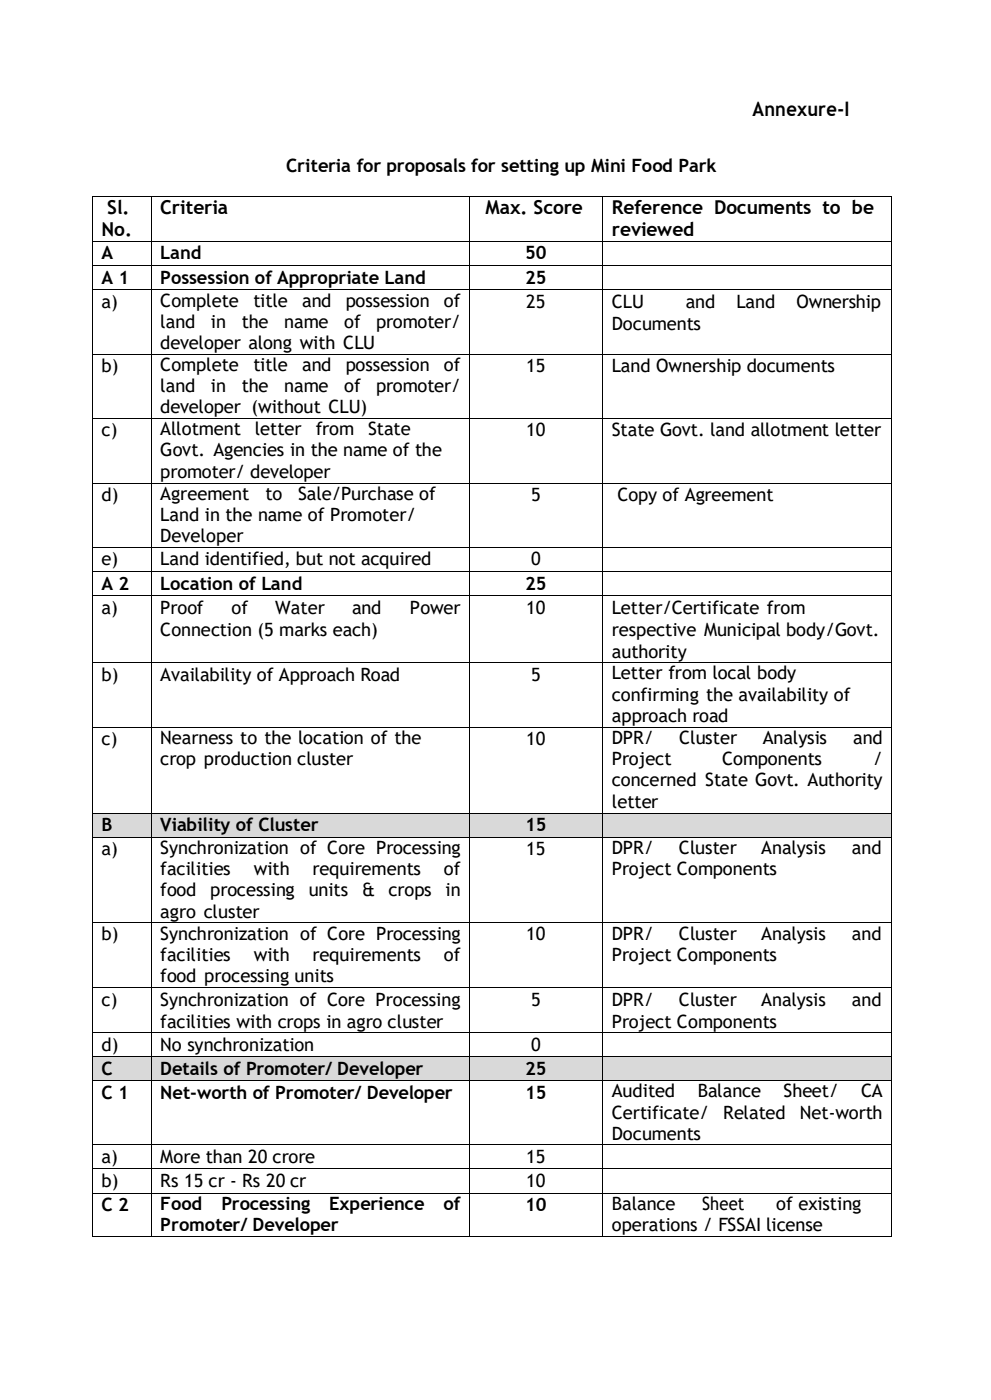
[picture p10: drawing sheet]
<svg xmlns="http://www.w3.org/2000/svg" width="210mm" height="297mm" viewBox="0 0 210 297" stroke-linecap="round" stroke-linejoin="round" font-family="sans-serif">
<defs><g id="words">
<text font-size="4.2" x="159.5" y="24.6">Annexure-I</text>
<g font-size="4.1">
<text x="22.7" y="45.5">Sl.</text>
<text x="34" y="45.5">Criteria</text>
<text x="102.9" y="45.5">Max. Score</text>
<text x="129.7" y="45.4">Reference Documents to be</text>
<text x="21.5" y="50.1">No.</text>
<text x="129.7" y="50.1">reviewed</text>
</g>
<g font-size="3.9">
<text x="60.6" y="36.4">Criteria for proposals for setting up Mini Food Park</text>
<text x="21.5" y="55.1">A</text>
<text x="34" y="55.1">Land</text>
<text x="111.3" y="55.1">50</text>
<text x="21.5" y="60.2">A 1</text>
<text x="21.5" y="65.3">a)</text>
<text x="34" y="60.2">Possession of Appropriate Land</text>
<text x="34" y="65">Complete</text>
<text x="53.7" y="65">title</text>
<text x="64" y="65">and</text>
<text x="73.3" y="65">possession</text>
<text x="94.1" y="65">of</text>
<text x="111.3" y="60.2">25</text>
<text x="111.5" y="65.3">25</text>
<text x="129.7" y="65.4">CLU</text>
<text x="145.3" y="65.4">and</text>
<text x="156.1" y="65.4">Land</text>
<text x="168.8" y="65.4">Ownership</text>
<text x="34" y="69.5">land</text>
<text x="44.7" y="69.5">in</text>
<text x="51.2" y="69.5">the</text>
<text x="60.2" y="69.5">name</text>
<text x="72.9" y="69.5">of</text>
<text x="79.7" y="69.5">promoter/</text>
<text x="129.7" y="70">Documents</text>
<text x="34" y="74">developer along with CLU</text>
<text x="21.5" y="78.9">b)</text>
<text x="34" y="78.7">Complete</text>
<text x="34" y="83.2">land</text>
<text x="44.7" y="83.2">in</text>
<text x="51.2" y="83.2">the</text>
<text x="53.7" y="78.7">title</text>
<text x="60.2" y="83.2">name</text>
<text x="64" y="78.7">and</text>
<text x="72.9" y="83.2">of</text>
<text x="73.3" y="78.7">possession</text>
<text x="79.7" y="83.2">promoter/</text>
<text x="94.1" y="78.7">of</text>
<text x="111.5" y="78.9">15</text>
<text x="129.7" y="78.9">Land Ownership documents</text>
<text x="34" y="87.7">developer (without CLU)</text>
<text x="21.5" y="92.6">c)</text>
<text x="34" y="92.3">Allotment</text>
<text x="54" y="92.3">letter</text>
<text x="66.9" y="92.3">from</text>
<text x="78" y="92.3">State</text>
<text x="111.5" y="92.6">10</text>
<text x="129.7" y="92.6">State Govt. land allotment letter</text>
<text x="34" y="96.8">Govt. Agencies in the name of the</text>
<text x="34" y="101.4">promoter/ developer</text>
<text x="21.5" y="106.3">d)</text>
<text x="34" y="106">Agreement</text>
<text x="56.2" y="106">to</text>
<text x="63.2" y="106">Sale/Purchase of</text>
<text x="112.6" y="106.3">5</text>
<text x="130.9" y="106.3">Copy of Agreement</text>
<text x="34" y="110.5">Land in the name of Promoter/</text>
<text x="21.5" y="119.9">e)</text>
<text x="34" y="115">Developer</text>
<text x="34" y="119.9">Land identified, but not acquired</text>
<text x="112.6" y="119.9">0</text>
<text x="21.5" y="125.1">A 2</text>
<text x="34" y="125.1">Location of Land</text>
<text x="111.3" y="125.1">25</text>
<text x="21.5" y="130.2">a)</text>
<text x="34" y="130.3">Proof</text>
<text x="49" y="130.3">of</text>
<text x="58.4" y="130.3">Water</text>
<text x="74.6" y="130.3">and</text>
<text x="86.9" y="130.3">Power</text>
<text x="111.5" y="130.2">10</text>
<text x="129.7" y="130.3">Letter/Certificate from</text>
<text x="34" y="134.9">Connection (5 marks each)</text>
<text x="129.7" y="134.9">respective Municipal body/Govt.</text>
<text x="129.7" y="139.6">authority</text>
<text x="21.5" y="144.4">b)</text>
<text x="34" y="144.4">Availability of Approach Road</text>
<text x="112.6" y="144.4">5</text>
<text x="129.7" y="144.1">Letter from local body</text>
<text x="129.7" y="148.6">confirming the availability of</text>
<text x="129.7" y="153.2">approach road</text>
<text x="21.5" y="158.1">c)</text>
<text x="34" y="157.9">Nearness to the location of the</text>
<text x="111.5" y="158.1">10</text>
<text x="129.7" y="157.9">DPR/</text>
<text x="144" y="157.9">Cluster</text>
<text x="161.7" y="157.9">Analysis</text>
<text x="180.8" y="157.9">and</text>
<text x="34" y="162.3">crop production cluster</text>
<text x="129.7" y="162.3">Project</text>
<text x="129.7" y="166.8">concerned State Govt. Authority</text>
<text x="153.1" y="162.3">Components</text>
<text x="185.1" y="162.3">/</text>
<text x="129.7" y="171.4">letter</text>
<text x="21.5" y="176.3">B</text>
<text x="34" y="176.3">Viability of Cluster</text>
<text x="111.3" y="176.3">15</text>
<text x="21.5" y="181.4">a)</text>
<text x="34" y="181.2">Synchronization of Core Processing</text>
<text x="34" y="185.6">facilities</text>
<text x="53.8" y="185.6">with</text>
<text x="66.2" y="185.6">requirements</text>
<text x="94.1" y="185.6">of</text>
<text x="111.5" y="181.4">15</text>
<text x="129.7" y="181.2">DPR/</text>
<text x="129.7" y="185.6">Project Components</text>
<text x="143.9" y="181.2">Cluster</text>
<text x="161.4" y="181.2">Analysis</text>
<text x="180.6" y="181.2">and</text>
<text x="34" y="190.1">food</text>
<text x="44.6" y="190.1">processing</text>
<text x="65.5" y="190.1">units</text>
<text x="76.7" y="190.1">&amp;</text>
<text x="82.3" y="190.1">crops</text>
<text x="94.4" y="190.1">in</text>
<text x="34" y="194.7">agro cluster</text>
<text x="21.5" y="199.4">b)</text>
<text x="34" y="199.4">Synchronization of Core Processing</text>
<text x="34" y="203.9">facilities</text>
<text x="53.8" y="203.9">with</text>
<text x="66.2" y="203.9">requirements</text>
<text x="94.1" y="203.9">of</text>
<text x="111.5" y="199.4">10</text>
<text x="129.7" y="199.4">DPR/</text>
<text x="129.7" y="203.9">Project Components</text>
<text x="143.9" y="199.4">Cluster</text>
<text x="161.4" y="199.4">Analysis</text>
<text x="180.6" y="199.4">and</text>
<text x="34" y="208.3">food processing units</text>
<text x="21.5" y="213.3">c)</text>
<text x="34" y="213.4">Synchronization of Core Processing</text>
<text x="112.6" y="213.3">5</text>
<text x="129.7" y="213.4">DPR/</text>
<text x="143.9" y="213.4">Cluster</text>
<text x="161.4" y="213.4">Analysis</text>
<text x="180.6" y="213.4">and</text>
<text x="34" y="218.1">facilities with crops in agro cluster</text>
<text x="129.7" y="218.1">Project Components</text>
<text x="21.5" y="222.9">d)</text>
<text x="21.5" y="228">C</text>
<text x="34" y="222.9">No synchronization</text>
<text x="34" y="228">Details of Promoter/ Developer</text>
<text x="111.3" y="228">25</text>
<text x="112.6" y="222.9">0</text>
<text x="21.5" y="233.1">C 1</text>
<text x="34" y="233.1">Net-worth of Promoter/ Developer</text>
<text x="111.3" y="233.1">15</text>
<text x="129.7" y="232.8">Audited</text>
<text x="147.9" y="232.8">Balance</text>
<text x="166.1" y="232.8">Sheet/</text>
<text x="182.5" y="232.8">CA</text>
<text x="129.7" y="237.3">Certificate/</text>
<text x="153.3" y="237.3">Related</text>
<text x="169.6" y="237.3">Net-worth</text>
<text x="129.7" y="241.8">Documents</text>
<text x="21.5" y="246.7">a)</text>
<text x="21.5" y="251.8">b)</text>
<text x="34" y="246.7">More than 20 crore</text>
<text x="34" y="251.8">Rs 15 cr - Rs 20 cr</text>
<text x="111.5" y="246.7">15</text>
<text x="111.5" y="251.8">10</text>
<text x="21.5" y="257">C 2</text>
<text x="34" y="256.7">Food</text>
<text x="46.9" y="256.7">Processing</text>
<text x="69.8" y="256.7">Experience</text>
<text x="94" y="256.7">of</text>
<text x="111.3" y="257">10</text>
<text x="129.7" y="256.7">Balance</text>
<text x="148.8" y="256.7">Sheet</text>
<text x="164.5" y="256.7">of existing</text>
<text x="34" y="261.2">Promoter/ Developer</text>
<text x="129.7" y="261.2">operations / FSSAI license</text>
</g>
</g></defs>
<g fill="#000">
<path d="M19.6 41.6h.1v.1h-.1z" fill-rule="evenodd"/>
<path d="M19.6 41.6h.1v.1h-.1z" fill-rule="evenodd"/>
<path d="M19.6 51.2h.1v.2h-.1z" fill-rule="evenodd"/>
<path d="M19.6 56.3h.1v.2h-.1z" fill-rule="evenodd"/>
<path d="M31.9 41.6h.2v.1h-.2z" fill-rule="evenodd"/>
<path d="M31.9 51.2h.2v.2h-.2z" fill-rule="evenodd"/>
<path d="M31.9 56.3h.2v.2h-.2z" fill-rule="evenodd"/>
<path d="M99.4 41.6h.1v.1h-.1z" fill-rule="evenodd"/>
<path d="M99.4 51.2h.1v.2h-.1z" fill-rule="evenodd"/>
<path d="M99.4 56.3h.1v.2h-.1z" fill-rule="evenodd"/>
<path d="M127.7 41.6h.2v.1h-.2z" fill-rule="evenodd"/>
<path d="M127.7 51.2h.2v.2h-.2z" fill-rule="evenodd"/>
<path d="M127.7 56.3h.2v.2h-.2z" fill-rule="evenodd"/>
<path d="M188.8 41.6h.2v.1h-.2z" fill-rule="evenodd"/>
<path d="M188.8 41.6h.2v.1h-.2z" fill-rule="evenodd"/>
<path d="M188.8 51.2h.2v.2h-.2z" fill-rule="evenodd"/>
<path d="M188.8 56.3h.2v.2h-.2z" fill-rule="evenodd"/>
<path d="M19.6 61.4h.1v.2h-.1z" fill-rule="evenodd"/>
<path d="M19.6 75h.1v.2h-.1z" fill-rule="evenodd"/>
<path d="M31.9 61.4h.2v.2h-.2z" fill-rule="evenodd"/>
<path d="M31.9 75h.2v.2h-.2z" fill-rule="evenodd"/>
<path d="M99.4 61.4h.1v.2h-.1z" fill-rule="evenodd"/>
<path d="M99.4 75h.1v.2h-.1z" fill-rule="evenodd"/>
<path d="M127.7 61.4h.2v.2h-.2z" fill-rule="evenodd"/>
<path d="M127.7 75h.2v.2h-.2z" fill-rule="evenodd"/>
<path d="M188.8 61.4h.2v.2h-.2z" fill-rule="evenodd"/>
<path d="M188.8 75h.2v.2h-.2z" fill-rule="evenodd"/>
<path d="M19.6 88.7h.1v.1h-.1z" fill-rule="evenodd"/>
<path d="M31.9 88.7h.2v.1h-.2z" fill-rule="evenodd"/>
<path d="M99.4 88.7h.1v.1h-.1z" fill-rule="evenodd"/>
<path d="M127.7 88.7h.2v.1h-.2z" fill-rule="evenodd"/>
<path d="M188.8 88.7h.2v.1h-.2z" fill-rule="evenodd"/>
<path d="M19.6 102.4h.1v.2h-.1z" fill-rule="evenodd"/>
<path d="M19.6 116.1h.1v.2h-.1z" fill-rule="evenodd"/>
<path d="M31.9 102.4h.2v.2h-.2z" fill-rule="evenodd"/>
<path d="M31.9 116.1h.2v.2h-.2z" fill-rule="evenodd"/>
<path d="M99.4 102.4h.1v.2h-.1z" fill-rule="evenodd"/>
<path d="M99.4 116.1h.1v.2h-.1z" fill-rule="evenodd"/>
<path d="M127.7 102.4h.2v.2h-.2z" fill-rule="evenodd"/>
<path d="M127.7 116.1h.2v.2h-.2z" fill-rule="evenodd"/>
<path d="M188.8 102.4h.2v.2h-.2z" fill-rule="evenodd"/>
<path d="M188.8 116.1h.2v.2h-.2z" fill-rule="evenodd"/>
<path d="M19.6 121.2h.1v.2h-.1z" fill-rule="evenodd"/>
<path d="M19.6 126.3h.1v.1h-.1z" fill-rule="evenodd"/>
<path d="M31.9 121.2h.2v.2h-.2z" fill-rule="evenodd"/>
<path d="M31.9 126.3h.2v.1h-.2z" fill-rule="evenodd"/>
<path d="M99.4 121.2h.1v.2h-.1z" fill-rule="evenodd"/>
<path d="M99.4 126.3h.1v.1h-.1z" fill-rule="evenodd"/>
<path d="M127.7 121.2h.2v.2h-.2z" fill-rule="evenodd"/>
<path d="M127.7 126.3h.2v.1h-.2z" fill-rule="evenodd"/>
<path d="M188.8 121.2h.2v.2h-.2z" fill-rule="evenodd"/>
<path d="M188.8 126.3h.2v.1h-.2z" fill-rule="evenodd"/>
<path d="M19.6 140.5h.1v.2h-.1z" fill-rule="evenodd"/>
<path d="M19.6 154.2h.1v.2h-.1z" fill-rule="evenodd"/>
<path d="M31.9 140.5h.2v.2h-.2z" fill-rule="evenodd"/>
<path d="M31.9 154.2h.2v.2h-.2z" fill-rule="evenodd"/>
<path d="M99.4 140.5h.1v.2h-.1z" fill-rule="evenodd"/>
<path d="M99.4 154.2h.1v.2h-.1z" fill-rule="evenodd"/>
<path d="M127.7 140.5h.2v.2h-.2z" fill-rule="evenodd"/>
<path d="M127.7 154.2h.2v.2h-.2z" fill-rule="evenodd"/>
<path d="M188.8 140.5h.2v.2h-.2z" fill-rule="evenodd"/>
<path d="M188.8 154.2h.2v.2h-.2z" fill-rule="evenodd"/>
</g>
<g fill="none" stroke="#000" stroke-width=".21">
<path d="M19.7 41.7v9.5M19.7 51.4v4.9M19.7 56.5v4.9M19.7 41.7h12.2M19.7 51.3h12.2M19.7 56.4h12.2M32 41.7v9.5M32 51.4v4.9M32 56.5v4.9M32.1 41.7h67.3M32.1 51.3h67.3M32.1 56.4h67.3"/>
<path d="M99.4 41.7v9.5M99.4 51.4v4.9M99.4 56.5v4.9M99.5 41.7h28.2M99.5 51.3h28.2M99.5 56.4h28.2M127.8 41.7v9.5M127.8 51.4v4.9M127.8 56.5v4.9M127.9 41.7h60.9M127.9 51.3h60.9M127.9 56.4h60.9"/>
<path d="M188.9 41.7v9.5M188.9 51.4v4.9M188.9 56.5v4.9M19.7 61.6v13.4M19.7 75.2v13.5M19.7 61.5h12.2M19.7 75.1h12.2M32 61.6v13.4M32 75.2v13.5M32.1 61.5h67.3M32.1 75.1h67.3M99.4 61.6v13.4"/>
<path d="M99.4 75.2v13.5M99.5 61.5h28.2M99.5 75.1h28.2M127.8 61.6v13.4M127.8 75.2v13.5M127.9 61.5h60.9M127.9 75.1h60.9M188.9 61.6v13.4M188.9 75.2v13.5M19.7 88.8v13.6M19.7 88.8h12.2M32 88.8v13.6"/>
<path d="M32.1 88.8h67.3M99.4 88.8v13.6M99.5 88.8h28.2M127.8 88.8v13.6M127.9 88.8h60.9M188.9 88.8v13.6M19.7 102.6v13.5M19.7 116.3v4.9M19.7 102.5h12.2M19.7 116.2h12.2M32 102.6v13.5M32 116.3v4.9"/>
<path d="M32.1 102.5h67.3M32.1 116.2h67.3M99.4 102.6v13.5M99.4 116.3v4.9M99.5 102.5h28.2M99.5 116.2h28.2M127.8 102.6v13.5M127.8 116.3v4.9M127.9 102.5h60.9M127.9 116.2h60.9M188.9 102.6v13.5M188.9 116.3v4.9"/>
<path d="M19.7 121.4v4.9M19.7 126.4v14.1M19.7 121.3h12.2M19.7 126.4h12.2M32 121.4v4.9M32 126.4v14.1M32.1 121.3h67.3M32.1 126.4h67.3M99.4 121.4v4.9M99.4 126.4v14.1M99.5 121.3h28.2M99.5 126.4h28.2"/>
<path d="M127.8 121.4v4.9M127.8 126.4v14.1M127.9 121.3h60.9M127.9 126.4h60.9M188.9 121.4v4.9M188.9 126.4v14.1M19.7 140.7v13.5M19.7 154.4v18M19.7 140.6h12.2M19.7 154.3h12.2M32 140.7v13.5M32 154.4v18"/>
<path d="M32.1 140.6h67.3M32.1 154.3h67.3M99.4 140.7v13.5M99.4 154.4v18M99.5 140.6h28.2M99.5 154.3h28.2M127.8 140.7v13.5M127.8 154.4v18M127.9 140.6h60.9M127.9 154.3h60.9M188.9 140.7v13.5M188.9 154.4v18"/>
</g>
<g fill="#d9d9d9">
<path d="M19.7 172.6h12.3v4.9h-12.3z" fill-rule="evenodd"/>
<path d="M19.7 172.6h12.3v4.7h-12.3z" fill-rule="evenodd"/>
<path d="M32.2 172.6h67.2v4.9h-67.2z" fill-rule="evenodd"/>
<path d="M32.2 172.6h67.2v4.7h-67.2z" fill-rule="evenodd"/>
<path d="M99.5 172.6h28.2v4.9h-28.2z" fill-rule="evenodd"/>
<path d="M99.5 172.6h28.2v4.7h-28.2z" fill-rule="evenodd"/>
<path d="M127.9 172.6h60.9v4.9h-60.9z" fill-rule="evenodd"/>
<path d="M127.9 172.6h60.9v4.9h-60.9z" fill-rule="evenodd"/>
</g>
<g fill="#000">
<path d="M19.6 172.4h.1v.2h-.1z" fill-rule="evenodd"/>
<path d="M19.6 177.5h.1v.2h-.1z" fill-rule="evenodd"/>
<path d="M31.9 172.4h.2v.2h-.2z" fill-rule="evenodd"/>
<path d="M31.9 177.5h.2v.2h-.2z" fill-rule="evenodd"/>
<path d="M99.4 172.4h.1v.2h-.1z" fill-rule="evenodd"/>
<path d="M99.4 177.5h.1v.2h-.1z" fill-rule="evenodd"/>
<path d="M127.7 172.4h.2v.2h-.2z" fill-rule="evenodd"/>
<path d="M127.7 177.5h.2v.2h-.2z" fill-rule="evenodd"/>
<path d="M188.8 172.4h.2v.2h-.2z" fill-rule="evenodd"/>
<path d="M188.8 177.5h.2v.2h-.2z" fill-rule="evenodd"/>
<path d="M19.6 195.7h.1v.2h-.1z" fill-rule="evenodd"/>
<path d="M31.9 195.7h.2v.2h-.2z" fill-rule="evenodd"/>
<path d="M99.4 195.7h.1v.2h-.1z" fill-rule="evenodd"/>
<path d="M127.7 195.7h.2v.2h-.2z" fill-rule="evenodd"/>
<path d="M188.8 195.7h.2v.2h-.2z" fill-rule="evenodd"/>
<path d="M19.6 209.4h.1v.2h-.1z" fill-rule="evenodd"/>
<path d="M19.6 219h.1v.2h-.1z" fill-rule="evenodd"/>
<path d="M31.9 209.4h.2v.2h-.2z" fill-rule="evenodd"/>
<path d="M31.9 219h.2v.2h-.2z" fill-rule="evenodd"/>
<path d="M99.4 209.4h.1v.2h-.1z" fill-rule="evenodd"/>
<path d="M99.4 219h.1v.2h-.1z" fill-rule="evenodd"/>
<path d="M127.7 209.4h.2v.2h-.2z" fill-rule="evenodd"/>
<path d="M127.7 219h.2v.2h-.2z" fill-rule="evenodd"/>
<path d="M188.8 209.4h.2v.2h-.2z" fill-rule="evenodd"/>
<path d="M188.8 219h.2v.2h-.2z" fill-rule="evenodd"/>
</g>
<g fill="none" stroke="#000" stroke-width=".21">
<path d="M19.7 172.6v4.9M19.7 177.7v18M19.7 172.5h12.2M19.7 177.6h12.2M32 172.6v4.9M32 177.7v18M32.1 172.5h67.3M32.1 177.6h67.3M99.4 172.6v4.9M99.4 177.7v18M99.5 172.5h28.2M99.5 177.6h28.2"/>
<path d="M127.8 172.6v4.9M127.8 177.7v18M127.9 172.5h60.9M127.9 177.6h60.9M188.9 172.6v4.9M188.9 177.7v18M19.7 195.9v13.5M19.7 195.8h12.2M32 195.9v13.5M32.1 195.8h67.3M99.4 195.9v13.5M99.5 195.8h28.2"/>
<path d="M127.8 195.9v13.5M127.9 195.8h60.9M188.9 195.9v13.5M19.7 209.6v9.4M19.7 219.2v4.9M19.7 209.5h12.2M19.7 219.1h12.2M32 209.6v9.4M32 219.2v4.9M32.1 209.5h67.3M32.1 219.1h67.3M99.4 209.6v9.4"/>
<path d="M99.4 219.2v4.9M99.5 209.5h28.2M99.5 219.1h28.2M127.8 209.6v9.4M127.8 219.2v4.9M127.9 209.5h60.9M127.9 219.1h60.9M188.9 209.6v9.4M188.9 219.2v4.9"/>
</g>
<g fill="#d9d9d9">
<path d="M19.7 224.3h12.3v4.9h-12.3z" fill-rule="evenodd"/>
<path d="M19.7 224.3h12.3v4.6h-12.3z" fill-rule="evenodd"/>
<path d="M32.2 224.3h67.2v4.9h-67.2z" fill-rule="evenodd"/>
<path d="M32.2 224.3h67.2v4.6h-67.2z" fill-rule="evenodd"/>
<path d="M99.5 224.3h28.2v4.9h-28.2z" fill-rule="evenodd"/>
<path d="M99.5 224.3h28.2v4.6h-28.2z" fill-rule="evenodd"/>
<path d="M127.9 224.3h60.9v4.9h-60.9z" fill-rule="evenodd"/>
<path d="M127.9 224.3h60.9v4.9h-60.9z" fill-rule="evenodd"/>
</g>
<g fill="#000">
<path d="M19.6 224.1h.1v.2h-.1z" fill-rule="evenodd"/>
<path d="M19.6 229.2h.1v.1h-.1z" fill-rule="evenodd"/>
<path d="M31.9 224.1h.2v.2h-.2z" fill-rule="evenodd"/>
<path d="M31.9 229.2h.2v.1h-.2z" fill-rule="evenodd"/>
<path d="M99.4 224.1h.1v.2h-.1z" fill-rule="evenodd"/>
<path d="M99.4 229.2h.1v.1h-.1z" fill-rule="evenodd"/>
<path d="M127.7 224.1h.2v.2h-.2z" fill-rule="evenodd"/>
<path d="M127.7 229.2h.2v.1h-.2z" fill-rule="evenodd"/>
<path d="M188.8 224.1h.2v.2h-.2z" fill-rule="evenodd"/>
<path d="M188.8 229.2h.2v.1h-.2z" fill-rule="evenodd"/>
<path d="M19.6 242.8h.1v.2h-.1z" fill-rule="evenodd"/>
<path d="M19.6 247.9h.1v.2h-.1z" fill-rule="evenodd"/>
<path d="M19.6 253.1h.1v.1h-.1z" fill-rule="evenodd"/>
<path d="M31.9 242.8h.2v.2h-.2z" fill-rule="evenodd"/>
<path d="M31.9 247.9h.2v.2h-.2z" fill-rule="evenodd"/>
<path d="M31.9 253.1h.2v.1h-.2z" fill-rule="evenodd"/>
<path d="M99.4 242.8h.1v.2h-.1z" fill-rule="evenodd"/>
<path d="M99.4 247.9h.1v.2h-.1z" fill-rule="evenodd"/>
<path d="M99.4 253.1h.1v.1h-.1z" fill-rule="evenodd"/>
<path d="M127.7 242.8h.2v.2h-.2z" fill-rule="evenodd"/>
<path d="M127.7 247.9h.2v.2h-.2z" fill-rule="evenodd"/>
<path d="M127.7 253.1h.2v.1h-.2z" fill-rule="evenodd"/>
<path d="M188.8 242.8h.2v.2h-.2z" fill-rule="evenodd"/>
<path d="M188.8 247.9h.2v.2h-.2z" fill-rule="evenodd"/>
<path d="M188.8 253.1h.2v.1h-.2z" fill-rule="evenodd"/>
<path d="M19.6 262.2h.1v.2h-.1z" fill-rule="evenodd"/>
<path d="M19.6 262.2h.1v.2h-.1z" fill-rule="evenodd"/>
<path d="M31.9 262.2h.2v.2h-.2z" fill-rule="evenodd"/>
<path d="M99.4 262.2h.1v.2h-.1z" fill-rule="evenodd"/>
<path d="M127.7 262.2h.2v.2h-.2z" fill-rule="evenodd"/>
<path d="M188.8 262.2h.2v.2h-.2z" fill-rule="evenodd"/>
<path d="M188.8 262.2h.2v.2h-.2z" fill-rule="evenodd"/>
</g>
<g fill="none" stroke="#000" stroke-width=".21">
<path d="M19.7 224.3v4.9M19.7 229.3v13.5M19.7 224.2h12.2M19.7 229.3h12.2M32 224.3v4.9M32 229.3v13.5M32.1 224.2h67.3M32.1 229.3h67.3M99.4 224.3v4.9M99.4 229.3v13.5M99.5 224.2h28.2M99.5 229.3h28.2"/>
<path d="M127.8 224.3v4.9M127.8 229.3v13.5M127.9 224.2h60.9M127.9 229.3h60.9M188.9 224.3v4.9M188.9 229.3v13.5M19.7 243v4.9M19.7 248.1v5M19.7 253.2v9M19.7 242.9h12.2M19.7 248h12.2M19.7 253.1h12.2"/>
<path d="M32 243v4.9M32 248.1v5M32 253.2v9M32.1 242.9h67.3M32.1 248h67.3M32.1 253.1h67.3M99.4 243v4.9M99.4 248.1v5M99.4 253.2v9M99.5 242.9h28.2M99.5 248h28.2M99.5 253.1h28.2"/>
<path d="M127.8 243v4.9M127.8 248.1v5M127.8 253.2v9M127.9 242.9h60.9M127.9 248h60.9M127.9 253.1h60.9M188.9 243v4.9M188.9 248.1v5M188.9 253.2v9M19.7 262.3h12.2M32.1 262.3h67.3M99.5 262.3h28.2"/>
<path d="M127.9 262.3h60.9"/>
</g>
<use href="#words"/>
</svg>
